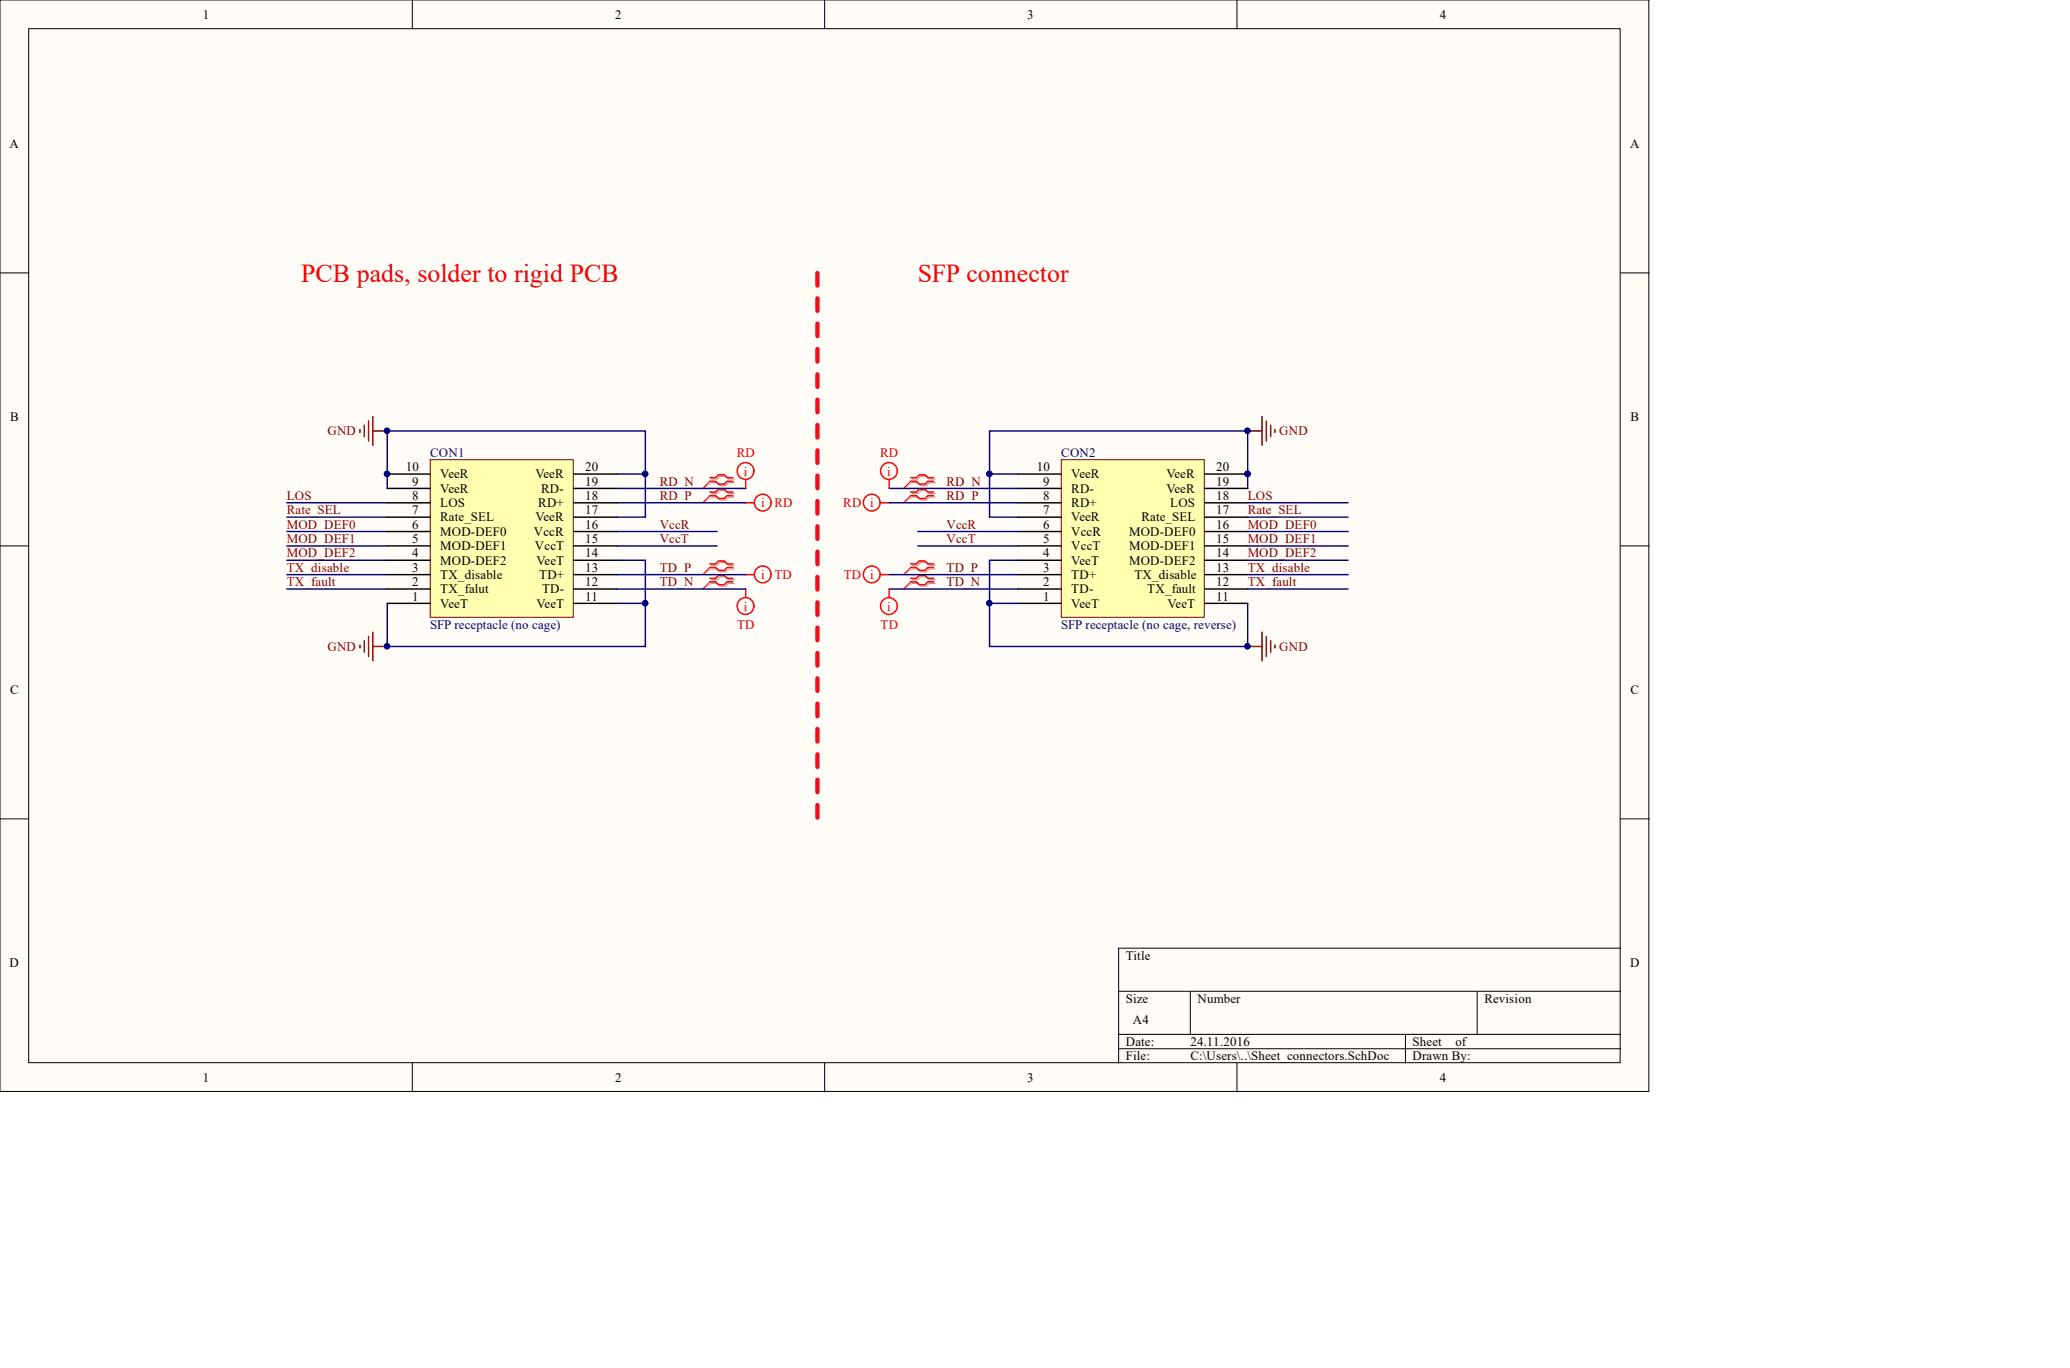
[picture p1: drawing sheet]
<svg xmlns="http://www.w3.org/2000/svg" width="365mm" height="241mm" viewBox="0 0 365 241" stroke-linecap="round" stroke-linejoin="round" font-family="sans-serif">
<defs><g id="words">
<g font-size="4.6" fill="#f00">
<text x="53.1" y="49.7">PCB pads, solder to rigid PCB</text>
<text x="161.9" y="49.7">SFP connector</text>
</g>
<g font-size="2.3">
<text x="35.8" y="3.3">1</text>
<text x="108.5" y="3.3">2</text>
<text x="181.2" y="3.3">3</text>
<text x="254" y="3.3">4</text>
<text x="1.7" y="26.1">A</text>
<text x="287.5" y="26.1">A</text>
<text x="1.8" y="74.2">B</text>
<text x="287.6" y="74.2">B</text>
<text x="71.6" y="83.1">10</text>
<text x="103.2" y="83.1">20</text>
<text x="182.9" y="83.1">10</text>
<text x="214.5" y="83.1">20</text>
<text x="72.7" y="88.2">8</text>
<text x="72.7" y="85.6">9</text>
<text x="77.7" y="89.4">LOS</text>
<text x="77.7" y="86.9">VeeR</text>
<text x="77.7" y="84.4">VeeR</text>
<text x="94.4" y="84.4">VeeR</text>
<text x="94.9" y="89.4">RD+</text>
<text x="95.5" y="86.9">RD-</text>
<text x="103.2" y="88.2">18</text>
<text x="103.2" y="85.6">19</text>
<text x="184" y="88.2">8</text>
<text x="184" y="85.6">9</text>
<text x="189" y="89.4">RD+</text>
<text x="189" y="86.9">RD-</text>
<text x="189" y="84.4">VeeR</text>
<text x="205.7" y="86.9">VeeR</text>
<text x="205.7" y="84.4">VeeR</text>
<text x="206.4" y="89.4">LOS</text>
<text x="214.5" y="88.2">18</text>
<text x="214.5" y="85.6">19</text>
<text x="72.7" y="95.8">5</text>
<text x="72.7" y="93.3">6</text>
<text x="72.7" y="90.7">7</text>
<text x="77.7" y="94.5">MOD-DEF0</text>
<text x="77.7" y="92">Rate_SEL</text>
<text x="94.2" y="94.5">VccR</text>
<text x="94.4" y="92">VeeR</text>
<text x="103.2" y="95.8">15</text>
<text x="103.2" y="93.3">16</text>
<text x="103.2" y="90.7">17</text>
<text x="184" y="95.8">5</text>
<text x="184" y="93.3">6</text>
<text x="184" y="90.7">7</text>
<text x="189" y="94.5">VccR</text>
<text x="189" y="92">VeeR</text>
<text x="199.2" y="94.5">MOD-DEF0</text>
<text x="201.4" y="92">Rate_SEL</text>
<text x="214.5" y="95.8">15</text>
<text x="214.5" y="93.3">16</text>
<text x="214.5" y="90.7">17</text>
<text x="72.7" y="100.9">3</text>
<text x="72.7" y="98.3">4</text>
<text x="77.7" y="99.6">MOD-DEF2</text>
<text x="77.7" y="97.1">MOD-DEF1</text>
<text x="94.4" y="97.1">VccT</text>
<text x="94.6" y="99.6">VeeT</text>
<text x="103.2" y="100.9">13</text>
<text x="103.2" y="98.3">14</text>
<text x="184" y="100.9">3</text>
<text x="184" y="98.3">4</text>
<text x="189" y="99.6">VeeT</text>
<text x="189" y="97.1">VccT</text>
<text x="199.2" y="99.6">MOD-DEF2</text>
<text x="199.2" y="97.1">MOD-DEF1</text>
<text x="214.5" y="100.9">13</text>
<text x="214.5" y="98.3">14</text>
<text x="72.7" y="105.9">1</text>
<text x="72.7" y="103.4">2</text>
<text x="77.7" y="107.2">VeeT</text>
<text x="77.7" y="104.7">TX_falut</text>
<text x="77.7" y="102.1">TX_disable</text>
<text x="94.6" y="107.2">VeeT</text>
<text x="95.1" y="102.1">TD+</text>
<text x="95.6" y="104.7">TD-</text>
<text x="103.2" y="105.9">11</text>
<text x="103.2" y="103.4">12</text>
<text x="184" y="105.9">1</text>
<text x="184" y="103.4">2</text>
<text x="189" y="107.2">VeeT</text>
<text x="189" y="104.7">TD-</text>
<text x="189" y="102.1">TD+</text>
<text x="200.1" y="102.1">TX_disable</text>
<text x="202.4" y="104.7">TX_fault</text>
<text x="205.9" y="107.2">VeeT</text>
<text x="214.5" y="105.9">11</text>
<text x="214.5" y="103.4">12</text>
<text x="1.8" y="122.4">C</text>
<text x="287.6" y="122.4">C</text>
<text x="1.7" y="170.5">D</text>
<text x="198.6" y="169.3">Title</text>
<text x="287.5" y="170.5">D</text>
<text x="198.6" y="176.9">Size</text>
<text x="211.2" y="176.9">Number</text>
<text x="261.8" y="176.9">Revision</text>
<text x="198.6" y="184.5">Date:</text>
<text x="199.8" y="180.7">A4</text>
<text x="210" y="184.5">24.11.2016</text>
<text x="249.2" y="184.5">Sheet</text>
<text x="256.7" y="184.5">of</text>
<text x="35.8" y="190.8">1</text>
<text x="108.5" y="190.8">2</text>
<text x="181.2" y="190.8">3</text>
<text x="198.6" y="187">File:</text>
<text x="210" y="187">C:\Users\..\Sheet_connectors.SchDoc</text>
<text x="249.2" y="187">Drawn By:</text>
<text x="254" y="190.8">4</text>
</g>
<g font-size="2.3" fill="#800000">
<text x="57.8" y="76.8">GND</text>
<text x="225.6" y="76.8">GND</text>
<text x="50.6" y="88.2">LOS</text>
<text x="116.4" y="85.6">RD_N</text>
<text x="116.4" y="88.2">RD_P</text>
<text x="167" y="85.6">RD_N</text>
<text x="167" y="88.2">RD_P</text>
<text x="220.1" y="88.2">LOS</text>
<text x="50.6" y="93.3">MOD_DEF0</text>
<text x="50.6" y="95.8">MOD_DEF1</text>
<text x="50.6" y="90.7">Rate_SEL</text>
<text x="116.4" y="95.8">VccT</text>
<text x="116.4" y="93.3">VccR</text>
<text x="167" y="95.8">VccT</text>
<text x="167" y="93.3">VccR</text>
<text x="220.1" y="93.3">MOD_DEF0</text>
<text x="220.1" y="95.8">MOD_DEF1</text>
<text x="220.1" y="90.7">Rate_SEL</text>
<text x="50.6" y="100.9">TX_disable</text>
<text x="50.6" y="98.3">MOD_DEF2</text>
<text x="116.4" y="100.9">TD_P</text>
<text x="167" y="100.9">TD_P</text>
<text x="220.1" y="100.9">TX_disable</text>
<text x="220.1" y="98.3">MOD_DEF2</text>
<text x="50.6" y="103.4">TX_fault</text>
<text x="116.4" y="103.4">TD_N</text>
<text x="167" y="103.4">TD_N</text>
<text x="220.1" y="103.4">TX_fault</text>
<text x="57.8" y="114.8">GND</text>
<text x="225.6" y="114.8">GND</text>
</g>
<g font-size="2.3" fill="#000080">
<text x="75.9" y="80.6">CON1</text>
<text x="187.2" y="80.6">CON2</text>
<text x="75.9" y="111">SFP receptacle (no cage)</text>
<text x="187.2" y="111">SFP receptacle (no cage, reverse)</text>
</g>
<g font-size="2.3" fill="#f00">
<text x="129.9" y="80.6">RD</text>
<text x="131.2" y="83.9">i</text>
<text x="155.2" y="80.6">RD</text>
<text x="156.5" y="83.9">i</text>
<text x="134.2" y="89.4">i</text>
<text x="136.6" y="89.4">RD</text>
<text x="148.7" y="89.4">RD i</text>
<text x="131.2" y="107.7">i</text>
<text x="134.2" y="102.1">i</text>
<text x="136.6" y="102.1">TD</text>
<text x="148.8" y="102.1">TD i</text>
<text x="156.5" y="107.7">i</text>
<text x="130" y="111">TD</text>
<text x="155.3" y="111">TD</text>
</g>
</g></defs>
<g fill="#fffcf8" stroke="#000" stroke-width=".18">
<path d="M0 0h290.8v192.5h-290.8z"/>
<path d="M5.1 5.1h280.7v182.3h-280.7z"/>
</g>
<g fill="none" stroke="#000" stroke-width=".18">
<path d="M72.7 0v5.1M145.5 0v5.1M218.2 0v5.1M0 48.1h5.1M285.9 48.1h5M0 96.3h5.1M285.9 96.3h5M0 144.4h5.1M285.9 144.4h5M197.3 174.9h88.6M210 174.9v7.6M260.6 174.9v7.6"/>
<path d="M285.9 167.2h-88.6v20.3M72.7 187.5v5.1M145.5 187.5v5.1M197.3 182.5h88.6M197.3 185h88.6M218.2 187.5v5.1M247.9 182.5v5"/>
</g>
<path d="M187.2 81.1h25.2v27.8h-25.2z" fill="#ffffb0" stroke="#800000" stroke-width=".18"/>
<g fill="none" stroke="#000" stroke-width=".25">
<path d="M179.6 98.8h7.6M179.6 96.3h7.6M179.6 93.8h7.6M179.6 91.2h7.6M179.6 88.7h7.6M179.6 86.2h7.6M179.6 83.6h7.6M212.5 98.8h7.6M212.5 96.3h7.6M212.5 93.8h7.6M212.5 91.2h7.6M212.5 88.7h7.6"/>
<path d="M212.5 86.2h7.6M212.5 83.6h7.6M179.6 106.4h7.6M179.6 103.9h7.6M179.6 101.4h7.6M212.5 106.4h7.6M212.5 103.9h7.6M212.5 101.4h7.6"/>
</g>
<g fill="#000080" stroke="#000080" stroke-width=".18">
<circle cx="220" cy="83.6" r=".47"/>
<circle cx="68.3" cy="76" r=".47"/>
<circle cx="68.3" cy="114" r=".47"/>
<circle cx="220" cy="76" r=".47"/>
<circle cx="220" cy="114" r=".47"/>
<circle cx="113.8" cy="83.6" r=".47"/>
<circle cx="113.8" cy="106.4" r=".47"/>
<circle cx="174.5" cy="83.6" r=".47"/>
<circle cx="174.5" cy="106.4" r=".47"/>
<circle cx="68.3" cy="83.6" r=".47"/>
</g>
<g fill="none" stroke="#800000" stroke-width=".25">
<path d="M63.5 75.8v.5M64.3 75v2M65 74.2v3.6M65.8 73.5v5.1M65.8 76h2.5M220.1 76h2.5M222.6 73.5v5.1M223.4 74.2v3.6M224.1 75v2M224.9 75.8v.5M63.5 113.8v.5M64.3 113v2"/>
<path d="M65 112.3v3.5M65.8 111.5v5.1M65.8 114h2.5M220.1 114h2.5M222.6 111.5v5.1M223.4 112.3v3.5M224.1 113v2M224.9 113.8v.5"/>
</g>
<g fill="none" stroke="#000080" stroke-width=".25">
<path d="M50.6 91.2h17.7M50.6 93.8h17.7M50.6 88.7h17.7M50.6 96.3h17.7M50.6 98.8h17.7M108.8 98.8h5v7.6M108.8 83.6h5v-7.6h-45.5v10.2M108.8 88.7h22.7M108.8 86.2h22.7M108.8 93.8h17.7M108.8 96.3h17.7M113.8 83.6v7.6h-5"/>
<path d="M156.8 86.2h22.8M156.8 88.7h22.8M161.9 93.8h17.7M161.9 96.3h17.7M174.5 83.6v7.6h5.1M179.6 83.6h-5.1v-7.6h45.6v10.2M179.6 98.8h-5.1v15.2h45.6v-7.6M220.1 91.2h17.7M220.1 93.8h17.7M220.1 88.7h17.7M220.1 96.3h17.7M220.1 98.8h17.7"/>
<path d="M50.6 101.4h17.7M50.6 103.9h17.7M68.3 106.4v7.6h45.5v-7.6h-5M108.8 103.9h22.7M108.8 101.4h22.7M156.8 103.9h22.8M156.8 101.4h22.8M174.5 106.4h5.1M220.1 101.4h17.7M220.1 103.9h17.7"/>
</g>
<g fill="none" stroke="#d0a19e" stroke-width=".25">
<path d="M125.5 84.5h1l.5-.5h1l.5 .5h1M125.5 85.1h1l.5 .5h1l.5-.5h1M125.5 87h1l.5-.5h1l.5 .5h1M125.5 87.7h1l.5 .5h1l.5-.5h1M125.5 99.7h1l.5-.5h1l.5 .5h1M160.9 84.5h1l.5-.5h1l.5 .5h1M160.9 85.1h1l.5 .5h1l.5-.5h1M160.9 87h1l.5-.5h1l.5 .5h1M160.9 87.7h1l.5 .5h1l.5-.5h1M160.9 99.7h1l.5-.5h1l.5 .5h1M125.5 100.3h1l.5 .6h1l.5-.6h1M125.5 102.2h1l.5-.5h1l.5 .5h1"/>
<path d="M125.5 102.9h1l.5 .5h1l.5-.5h1M160.9 100.3h1l.5 .6h1l.5-.6h1M160.9 102.2h1l.5-.5h1l.5 .5h1M160.9 102.9h1l.5 .5h1l.5-.5h1"/>
</g>
<path d="M125.5 85.1l-1.5 1.1M125.5 87.7l-1.5 1M160.9 85.1l-1.5 1.1M160.9 87.7l-1.5 1M125.5 100.3l-1.5 1.1M125.5 102.9l-1.5 1M160.9 100.3l-1.5 1.1M160.9 102.9l-1.5 1" fill="none" stroke="#d0a19e" stroke-width=".18"/>
<g fill="none" stroke="#f00" stroke-width=".25">
<path d="M125.2 84.3h1l.5-.6h1l.6 .6h1M125.2 84.9h1l.5 .5h1l.6-.5h1M125.2 86.8h1l.5-.5h1l.6 .5h1M125.2 87.4h1l.5 .5h1l.6-.5h1M125.2 99.5h1l.5-.5h1l.6 .5h1M131.5 84.6v1.6M131.5 88.7h1.6M155.3 88.7h1.5M156.8 84.6v1.6M160.6 84.3h1l.6-.6h1l.5 .6h1M160.6 84.9h1l.6 .5h1l.5-.5h1M160.6 86.8h1l.6-.5h1l.5 .5h1"/>
<path d="M160.6 87.4h1l.6 .5h1l.5-.5h1M160.6 99.5h1l.6-.5h1l.5 .5h1M125.2 100.1h1l.5 .5h1l.6-.5h1M125.2 102h1l.5-.5h1l.6 .5h1M125.2 102.6h1l.5 .5h1l.6-.5h1M131.5 103.9v1.5M131.5 101.4h1.6M155.3 101.4h1.5M156.8 103.9v1.5M160.6 100.1h1l.6 .5h1l.5-.5h1M160.6 102h1l.6-.5h1l.5 .5h1M160.6 102.6h1l.6 .5h1l.5-.5h1"/>
<circle cx="131.5" cy="83.1" r="1.48"/>
<circle cx="134.5" cy="88.7" r="1.48"/>
<circle cx="153.8" cy="88.7" r="1.48"/>
<circle cx="156.8" cy="83.1" r="1.48"/>
<circle cx="131.5" cy="106.9" r="1.48"/>
<circle cx="134.5" cy="101.3" r="1.48"/>
<circle cx="153.8" cy="101.3" r="1.48"/>
<circle cx="156.8" cy="106.9" r="1.48"/>
</g>
<path d="M125.2 84.9l-1.2 1.3M125.2 87.4l-1.2 1.3M160.6 84.9l-1.2 1.3M160.6 87.4l-1.2 1.3M125.2 100.1l-1.2 1.3M125.2 102.6l-1.2 1.3M160.6 100.1l-1.2 1.3M160.6 102.6l-1.2 1.3" fill="none" stroke="#f00" stroke-width=".18"/>
<path d="M144.2 48.1v96.3" fill="none" stroke="#ee0e22" stroke-width=".76" stroke-dasharray="2.2 2.2"/>
<path d="M75.9 81.1h25.2v27.8h-25.2z" fill="#ffffb0" stroke="#800000" stroke-width=".18"/>
<g fill="none" stroke="#000" stroke-width=".25">
<path d="M68.3 98.8h7.6M68.3 96.3h7.6M68.3 93.8h7.6M68.3 91.2h7.6M68.3 88.7h7.6M68.3 86.2h7.6M68.3 83.6h7.6M101.2 98.8h7.6M101.2 96.3h7.6M101.2 93.8h7.6M101.2 91.2h7.6M101.2 88.7h7.6"/>
<path d="M101.2 86.2h7.6M101.2 83.6h7.6M68.3 106.4h7.6M68.3 103.9h7.6M68.3 101.4h7.6M101.2 106.4h7.6M101.2 103.9h7.6M101.2 101.4h7.6"/>
</g>
<circle cx="68.3" cy="83.6" r=".47" fill="#000080" stroke="#000080" stroke-width=".18"/>
<use href="#words"/>
</svg>
